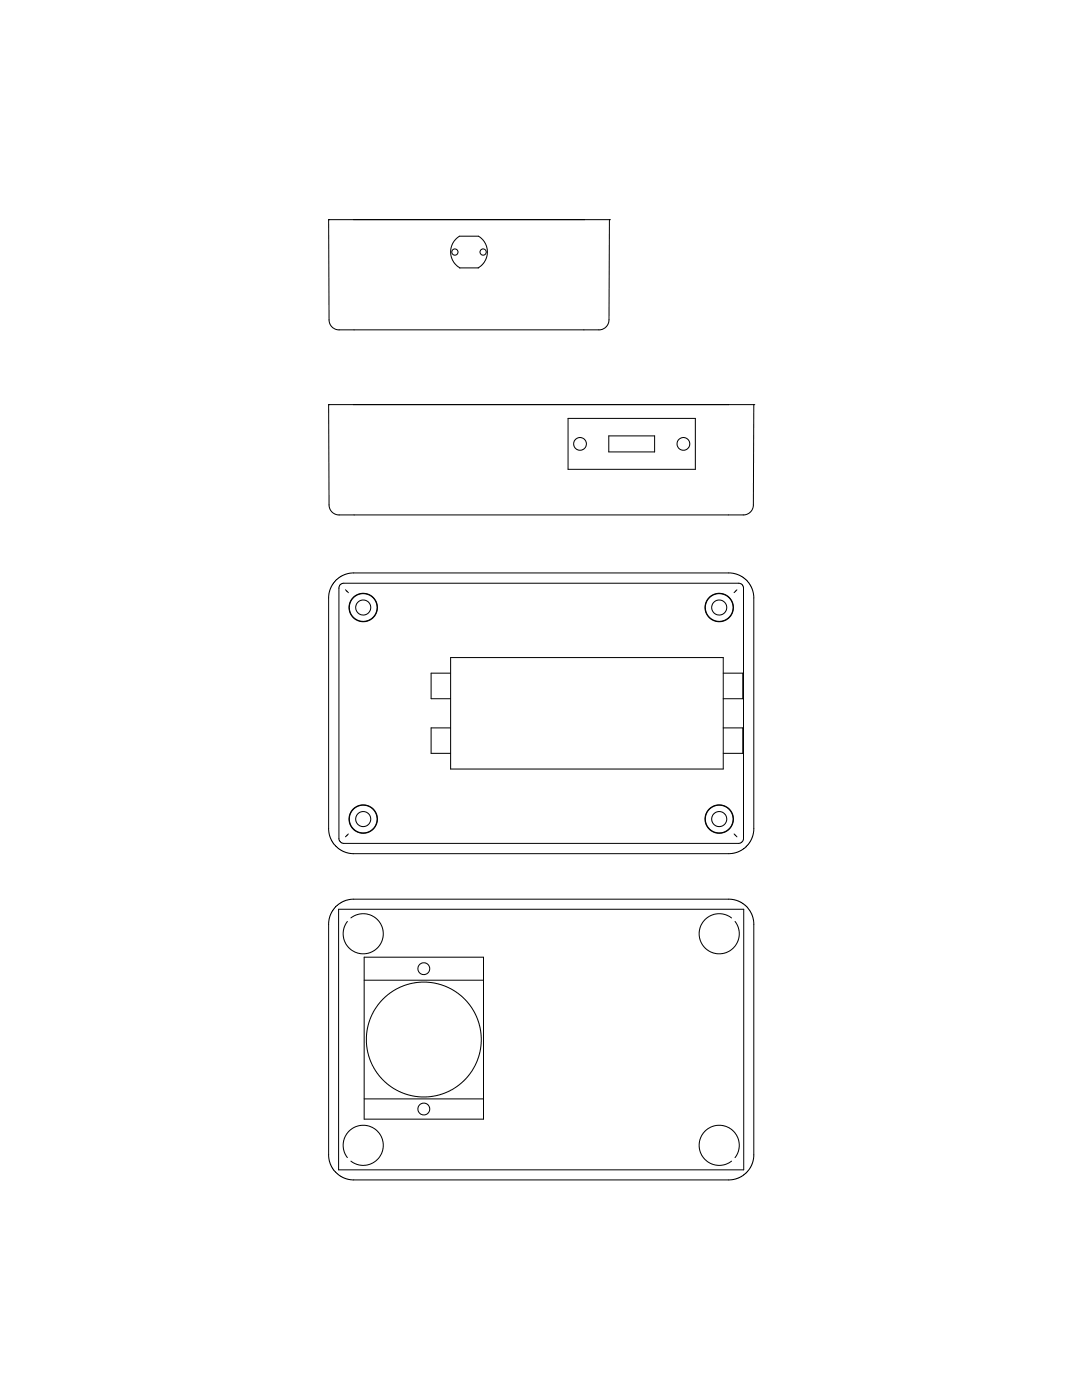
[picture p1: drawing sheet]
<svg xmlns="http://www.w3.org/2000/svg" width="216mm" height="279mm" viewBox="0 0 216 279" stroke-linecap="round" stroke-linejoin="round" font-family="sans-serif">
<g fill="none" stroke="#000" stroke-width=".2">
<path d="M65.6 43.8h.1M65.6 43.8h56l-.1 20.1-.1 .6-.7 .9-.9 .4h-52.4l-.5-.1-.9-.7-.3-1zM91.7 53.5h3.8M91.8 53.5l-1.2-1.1-.4-.8-.3-1.1 .1-1 .3-.9 .7-1 .7-.5h3.8l.9 .8 .4 .5 .4 1.5-.1 1.4-.6 1.3-1.1 .9M121.6 43.8h.1M65.6 80.8h.1M65.6 80.8h84.8l-.1 20.3-.2 .6-.5 .6-1.1 .5-81.2-.1-.7-.3-.5-.3-.4-1.2zM113.3 83.5h25.4v10.2h-25.4zM121.5 87h9.1v3.2h-9.1zM150.4 80.8h.1M67.2 115.6l1.5-.9 1.5-.4h75.6l1.2 .3 1.1 .5 1.1 .9 .5 .7 .5 1.2 .2 1.1v46.7l-.2 1.2-.6 1.1-.8 1.1-.9 .6-1 .5-1.2 .2h-75.4l-1.2-.2-1.3-.6-1-.9-.5-.8-.5-1.1-.2-1.1v-46.7l.4-1.8zM67.8 116.8l.7-.4h79l.4 .1 .5 .7v50.3l-.2 .3-.2 .3-.5 .2h-79l-.4-.2-.5-.6v-50.3z"/>
<path d="M68.9 117.7l.6 .6M147 117.7l-.5 .6M89.9 131.2h54.4v22.3h-54.4zM89.9 134.3h-3.9v5.1h3.9M144.3 134.3h3.9v5.1h-3.9M89.9 145.3h-3.9v5h3.9M144.3 145.3h3.9v5h-3.9M69.5 166.4l-.6 .6M146.5 166.4l.5 .6M66.9 181.1l1.4-1.1 .9-.4 1-.1h75.6l1.2 .2 1 .5 .8 .5 .8 1 .6 1.2 .2 1.2v46.7l-.2 1.2-.6 1.2-.8 1-.9 .6-1 .5-1.2 .2h-75.4l-1.2-.2-1.3-.6-1-.9-.5-.8-.5-1.1-.2-1.1v-46.7l.3-1.5zM67.6 181.5v52h80.8v-52h-80.8M70 183.2l1.4-.7 1.6-.1 1.3 .4 1.2 .9 .8 1.5 .2 1.5-.4 1.4-.9 1.2-1.2 .8-1 .2-.8 .1-1.4-.4-1.1-.8-.8-.9-.4-1.7 .1-1.4 .7-1.3"/>
<path d="M72.7 191h23.8v32.4h-23.8zM72.7 195.6h23.8M146 183.2l-1.3-.7-1.5-.1-.8 .1-.9 .4-1 .8-.8 1.4-.2 1.5 .4 1.5 .9 1.2 1.4 .8 1.6 .3 1.3-.4 1.2-.8 .9-1.2 .3-1.4-.2-1.5-.6-1.2M72.7 219.3h23.8M69.3 231l-.6-1.2-.2-1.5 .3-1.4 .9-1.2 1.2-.8 1.2-.3 1.6 .2 1.5 .9 .9 1.2 .4 1.4-.2 1.4-.8 1.5-1.3 1-1.3 .4-1.4-.1-1.5-.8M146.7 231l.6-1.2 .2-1.5-.5-1.6-.8-1.1-1.4-.8-1.6-.2-1.3 .3-1.2 .8-.8 1.1-.4 1.5 .2 1.6 .8 1.3 1.2 1 1.3 .4 1.6-.2 1.4-.7"/>
<circle cx="90.8" cy="50.3" r=".63"/>
<circle cx="96.4" cy="50.3" r=".63"/>
<circle cx="115.7" cy="88.6" r="1.27"/>
<circle cx="136.4" cy="88.6" r="1.27"/>
<circle cx="72.5" cy="121.2" r="2.84"/>
<circle cx="72.5" cy="121.2" r="1.5"/>
<circle cx="72.5" cy="121.2" r="2.77"/>
<circle cx="143.5" cy="121.2" r="2.84"/>
<circle cx="143.5" cy="121.2" r="1.5"/>
<circle cx="143.5" cy="121.2" r="2.77"/>
<circle cx="72.5" cy="163.5" r="2.84"/>
<circle cx="72.5" cy="163.5" r="1.5"/>
<circle cx="72.5" cy="163.5" r="2.77"/>
<circle cx="143.5" cy="163.5" r="2.84"/>
<circle cx="143.5" cy="163.5" r="1.5"/>
<circle cx="143.5" cy="163.5" r="2.77"/>
<circle cx="84.6" cy="193.3" r="1.18"/>
<circle cx="84.6" cy="207.5" r="11.5"/>
<circle cx="84.6" cy="221.3" r="1.18"/>
</g>
</svg>
